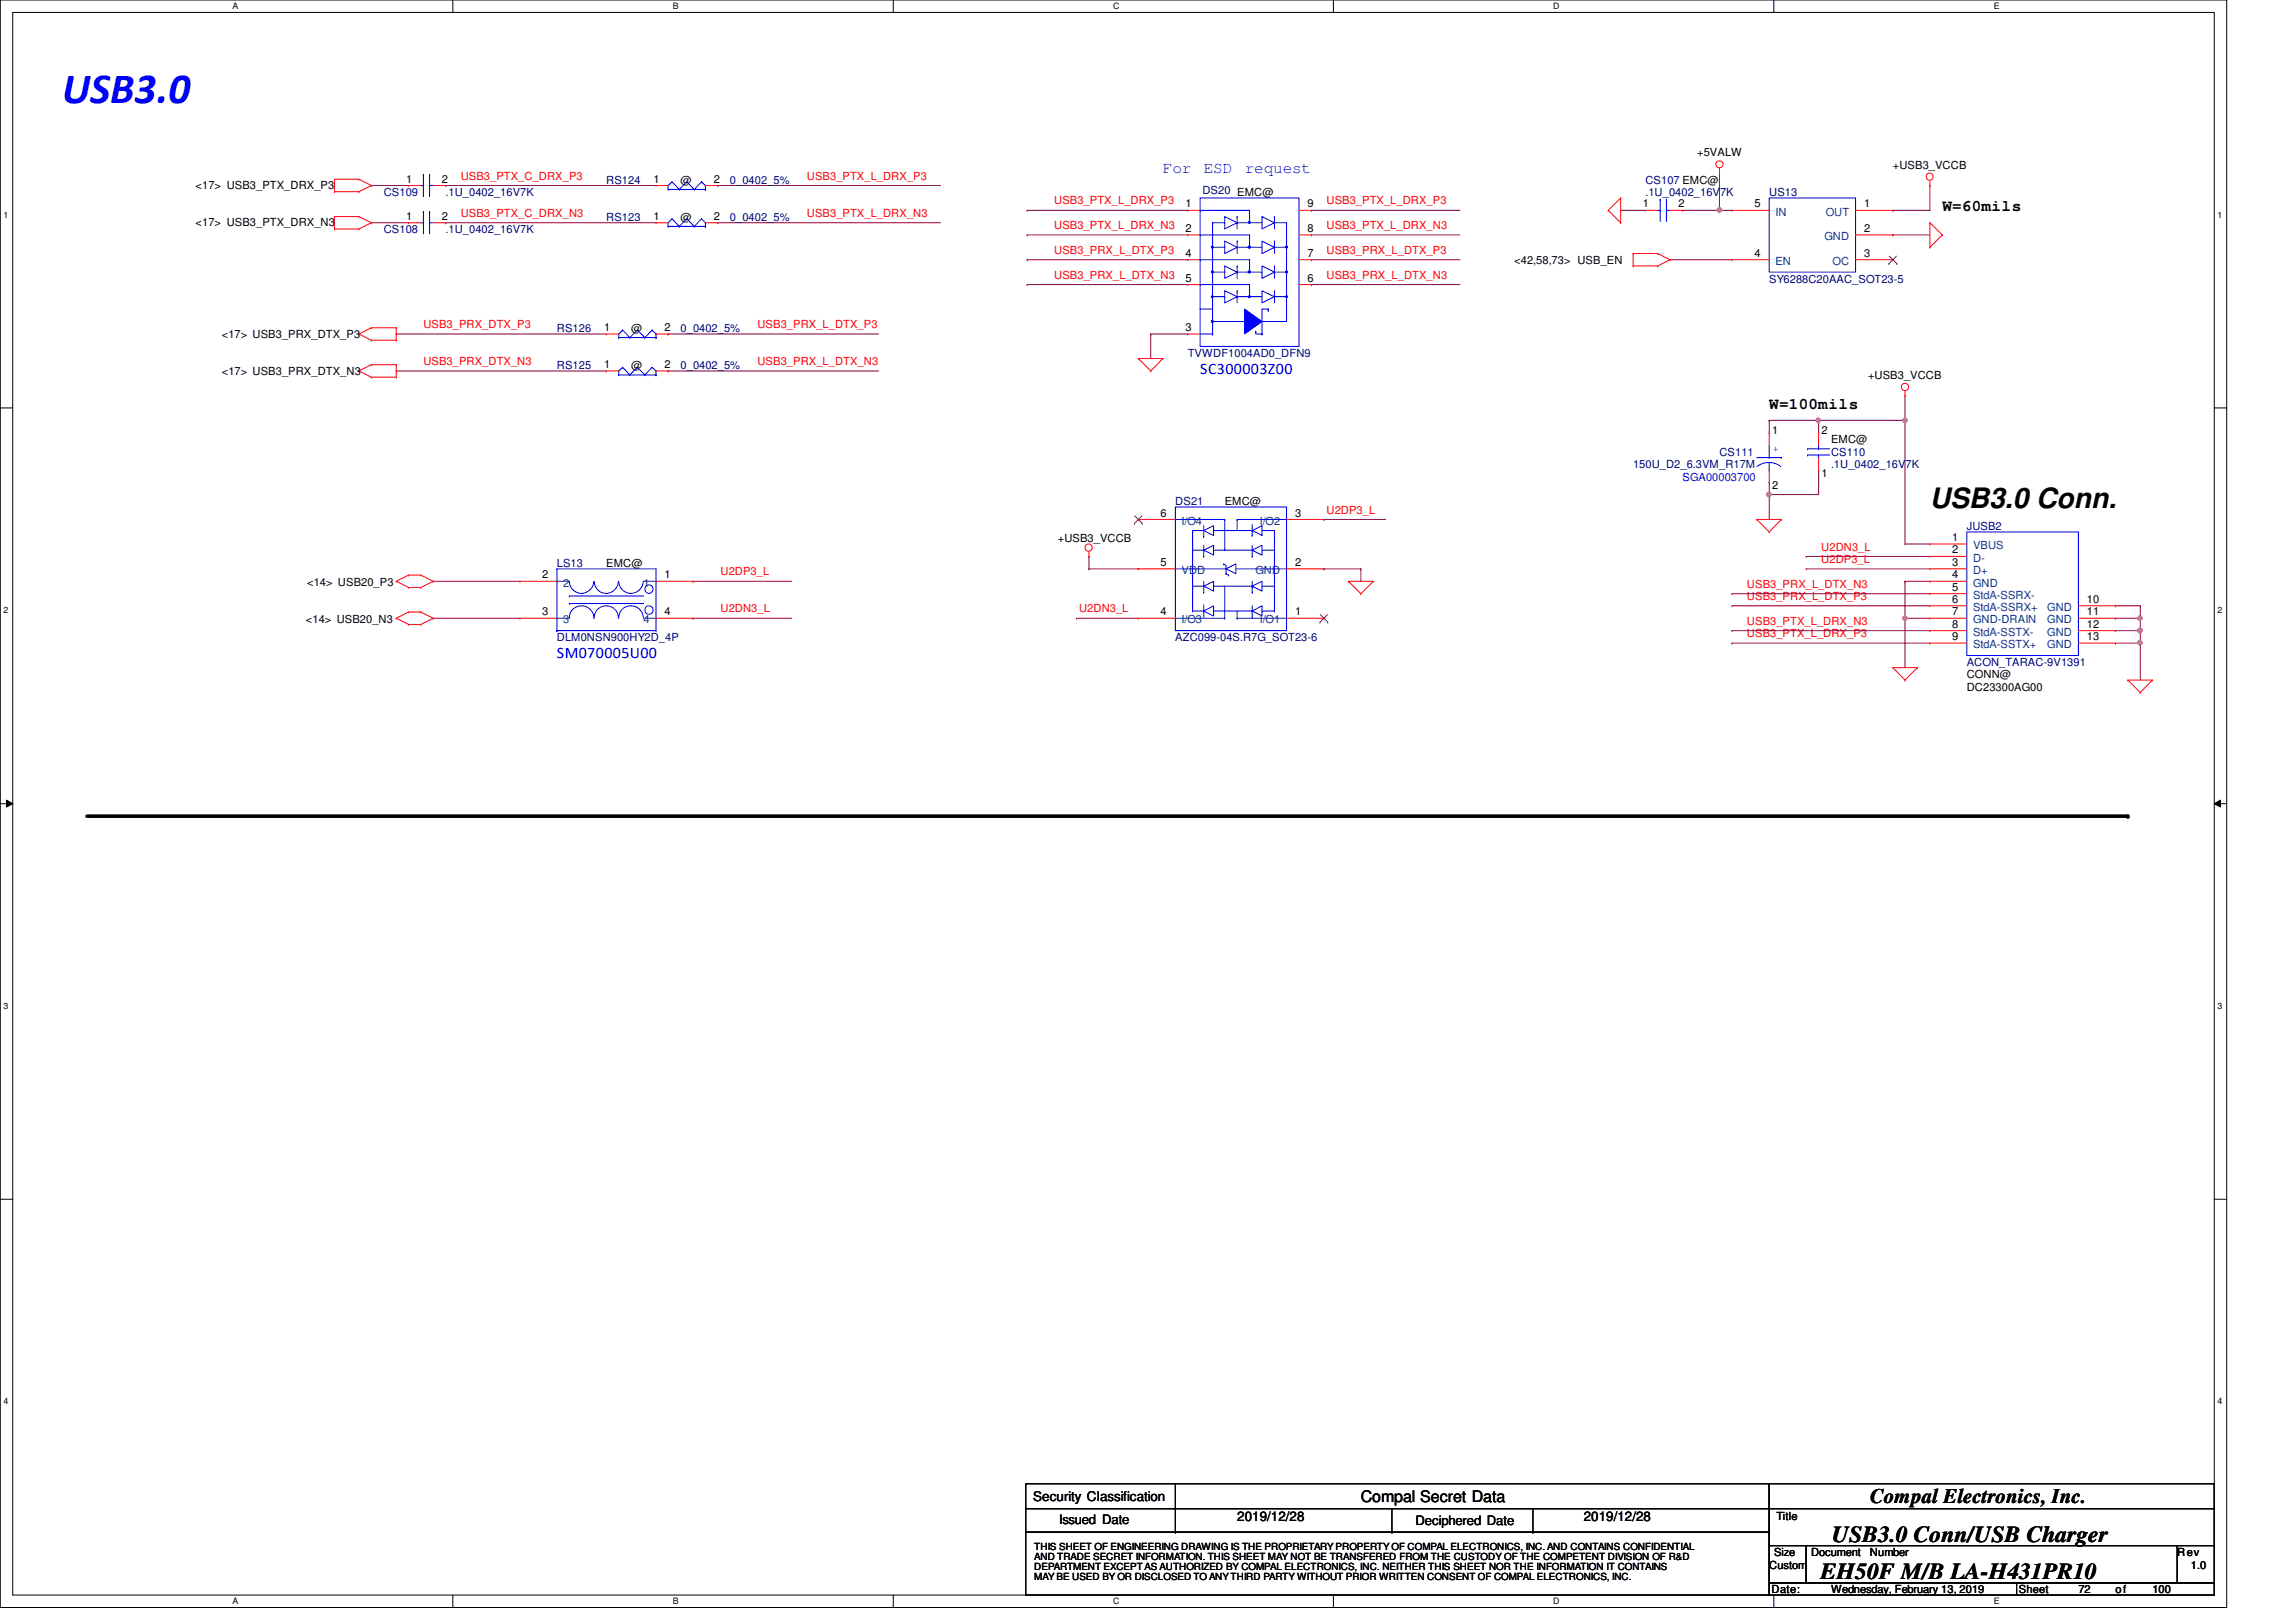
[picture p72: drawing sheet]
<svg xmlns="http://www.w3.org/2000/svg" width="297mm" height="210mm" viewBox="0 0 297 210" stroke-linecap="round" stroke-linejoin="round" font-family="sans-serif">
<defs><g id="words">
<text font-size="5.6" fill="#00f" x="8" y="13.3">USB3.0</text>
<text font-size="3.6" x="249.7" y="65.7">USB3.0 Conn.</text>
<g font-size="3">
<text x="236.9" y="199.6">USB3.0 Conn/USB Charger</text>
<text x="235.4" y="204.3">EH50F M/B LA-H431PR10</text>
</g>
<text font-size="2.7" x="241.8" y="194.5">Compal Electronics, Inc.</text>
<g font-size="2.1" fill="#00f">
<text x="150.4" y="22.4">For</text>
<text x="155.7" y="22.4">ESD</text>
<text x="161" y="22.4">request</text>
<text x="155.3" y="48.4">SC300003Z00</text>
<text x="72" y="85.2">SM070005U00</text>
</g>
<g font-size="2.1">
<text x="251.3" y="27.3">W=60mils</text>
<text x="228.9" y="52.9">W=100mils</text>
<text x="176.1" y="194.4">Compal Secret Data</text>
</g>
<g font-size="1.7">
<text x="133.7" y="194.3">Security Classification</text>
<text x="137" y="197.2">Issued Date</text>
<text x="160.1" y="196.8">2019/12/28</text>
<text x="183.1" y="197.4">Deciphered Date</text>
<text x="204.9" y="196.8">2019/12/28</text>
</g>
<g font-size="1.4">
<text x="52.5" y="23.6">1</text>
<text x="57.1" y="23.6">2</text>
<text x="84.5" y="23.6">1</text>
<text x="88" y="23.7">@</text>
<text x="92.4" y="23.6">2</text>
<text x="219.6" y="20.2">+5VALW</text>
<text x="244.9" y="21.8">+USB3_VCCB</text>
<text x="25.3" y="29.2">&lt;17&gt; USB3_PTX_DRX_N3</text>
<text x="25.3" y="24.4">&lt;17&gt; USB3_PTX_DRX_P3</text>
<text x="52.5" y="28.4">1</text>
<text x="57.1" y="28.4">2</text>
<text x="84.5" y="28.4">1</text>
<text x="88" y="28.6">@</text>
<text x="92.4" y="28.4">2</text>
<text x="153.4" y="26.8">1</text>
<text x="169.2" y="26.8">9</text>
<text x="212.5" y="26.8">1</text>
<text x="217.2" y="26.8">2</text>
<text x="227" y="26.8">5</text>
<text x="241.2" y="26.8">1</text>
<text x="153.4" y="30">2</text>
<text x="153.4" y="33.2">4</text>
<text x="169.2" y="30">8</text>
<text x="169.2" y="33.2">7</text>
<text x="195.9" y="34.2">&lt;42,58,73&gt; USB_EN</text>
<text x="227" y="33.2">4</text>
<text x="241.2" y="30">2</text>
<text x="241.2" y="33.2">3</text>
<text x="153.4" y="36.4">5</text>
<text x="169.2" y="36.4">6</text>
<text x="28.7" y="43.8">&lt;17&gt; USB3_PRX_DTX_P3</text>
<text x="78.1" y="47.6">1</text>
<text x="78.1" y="42.8">1</text>
<text x="81.7" y="47.8">@</text>
<text x="81.7" y="43">@</text>
<text x="86" y="47.6">2</text>
<text x="86" y="42.8">2</text>
<text x="153.4" y="42.8">3</text>
<text x="28.7" y="48.6">&lt;17&gt; USB3_PRX_DTX_N3</text>
<text x="241.7" y="49.1">+USB3_VCCB</text>
<text x="229.3" y="56.2">1</text>
<text x="235.7" y="56.2">2</text>
<text x="236.9" y="57.4">EMC@</text>
<text x="158.4" y="65.4">EMC@</text>
<text x="229.3" y="63.3">2</text>
<text x="235.7" y="61.7">1</text>
<text x="136.9" y="70.2">+USB3_VCCB</text>
<text x="150.1" y="66.8">6</text>
<text x="167.5" y="66.8">3</text>
<text x="252.5" y="71.6">2</text>
<text x="252.5" y="70">1</text>
<text x="39.7" y="75.8">&lt;14&gt; USB20_P3</text>
<text x="70.1" y="74.8">2</text>
<text x="78.4" y="73.4">EMC@</text>
<text x="86" y="74.8">1</text>
<text x="150.1" y="73.2">5</text>
<text x="167.5" y="73.2">2</text>
<text x="252.5" y="76.5">5</text>
<text x="252.5" y="74.8">4</text>
<text x="252.5" y="73.2">3</text>
<text x="39.6" y="80.6">&lt;14&gt; USB20_N3</text>
<text x="70.1" y="79.6">3</text>
<text x="86" y="79.6">4</text>
<text x="150.1" y="79.6">4</text>
<text x="167.5" y="79.6">1</text>
<text x="252.5" y="82.8">9</text>
<text x="252.5" y="81.2">8</text>
<text x="252.5" y="79.6">7</text>
<text x="252.5" y="78">6</text>
<text x="270" y="82.8">13</text>
<text x="270" y="81.2">12</text>
<text x="270" y="79.6">11</text>
<text x="270" y="78">10</text>
<text x="254.4" y="87.8">CONN@</text>
<text x="254.4" y="89.4">DC23300AG00</text>
<text x="229.8" y="196.8">Title</text>
<text x="228.9" y="203">Custom</text>
<text x="229.5" y="201.4">Size</text>
<text x="234.3" y="201.4">Document</text>
<text x="241.9" y="201.4">Number</text>
<text x="281.7" y="201.4">Rev</text>
<text x="283.5" y="203">1.0</text>
<text x="229.2" y="206.2">Date:</text>
<text x="236.9" y="206.2">Wednesday, February 13, 2019</text>
<text x="261.2" y="206.2">Sheet</text>
<text x="268.9" y="206.2">72</text>
<text x="273.7" y="206.2">of</text>
<text x="278.5" y="206.2">100</text>
</g>
<g font-size="1.4" fill="#f00">
<text x="59.6" y="23.2">USB3_PTX_C_DRX_P3</text>
<text x="104.4" y="23.2">USB3_PTX_L_DRX_P3</text>
<text x="59.6" y="28.1">USB3_PTX_C_DRX_N3</text>
<text x="104.4" y="28.1">USB3_PTX_L_DRX_N3</text>
<text x="136.4" y="26.5">USB3_PTX_L_DRX_P3</text>
<text x="136.4" y="29.6">USB3_PTX_L_DRX_N3</text>
<text x="171.6" y="29.6">USB3_PTX_L_DRX_N3</text>
<text x="171.6" y="26.5">USB3_PTX_L_DRX_P3</text>
<text x="136.4" y="32.9">USB3_PRX_L_DTX_P3</text>
<text x="171.6" y="32.9">USB3_PRX_L_DTX_P3</text>
<text x="136.4" y="36.1">USB3_PRX_L_DTX_N3</text>
<text x="171.6" y="36.1">USB3_PRX_L_DTX_N3</text>
<text x="54.8" y="47.2">USB3_PRX_DTX_N3</text>
<text x="54.8" y="42.5">USB3_PRX_DTX_P3</text>
<text x="98" y="47.2">USB3_PRX_L_DTX_N3</text>
<text x="98" y="42.5">USB3_PRX_L_DTX_P3</text>
<text x="171.6" y="66.5">U2DP3_L</text>
<text x="235.6" y="71.2">U2DN3_L</text>
<text x="93.2" y="74.5">U2DP3_L</text>
<text x="226" y="76.1">USB3_PRX_L_DTX_N3</text>
<text x="226" y="77.6">USB3_PRX_L_DTX_P3</text>
<text x="235.6" y="72.9">U2DP3_L</text>
<text x="93.2" y="79.2">U2DN3_L</text>
<text x="139.6" y="79.2">U2DN3_L</text>
<text x="226" y="80.9">USB3_PTX_L_DRX_N3</text>
<text x="226" y="82.5">USB3_PTX_L_DRX_P3</text>
</g>
<g font-size="1.4" fill="#000080">
<text x="78.4" y="23.7">RS124</text>
<text x="94.4" y="23.7">0_0402_5%</text>
<text x="212.9" y="23.7">CS107 EMC@</text>
<text x="49.7" y="25.4">CS109</text>
<text x="57.7" y="25.4">.1U_0402_16V7K</text>
<text x="78.4" y="28.6">RS123</text>
<text x="94.4" y="28.6">0_0402_5%</text>
<text x="155.6" y="25.1">DS20 EMC@</text>
<text x="212.9" y="25.4">.1U_0402_16V7K</text>
<text x="228.9" y="25.4">US13</text>
<text x="49.7" y="30.2">CS108</text>
<text x="57.7" y="30.2">.1U_0402_16V7K</text>
<text x="228.9" y="36.6">SY6288C20AAC_SOT23-5</text>
<text x="72" y="47.8">RS125</text>
<text x="72" y="43">RS126</text>
<text x="88" y="47.8">0_0402_5%</text>
<text x="88" y="43">0_0402_5%</text>
<text x="153.7" y="46.2">TVWDF1004AD0_DFN9</text>
<text x="222.5" y="59">CS111</text>
<text x="236.9" y="59">CS110</text>
<text x="152.1" y="65.4">DS21</text>
<text x="211.3" y="60.6">150U_D2_6.3VM_R17M</text>
<text x="236.9" y="60.6">.1U_0402_16V7K</text>
<text x="254.4" y="68.6">JUSB2</text>
<text x="72" y="73.4">LS13</text>
<text x="72" y="83">DLM0NSN900HY2D_4P</text>
<text x="152.1" y="83">AZC099-04S.R7G_SOT23-6</text>
<text x="254.4" y="86.2">ACON_TARAC-9V1391</text>
</g>
<g font-size="1.4" fill="#004080">
<text x="229.7" y="27.9">IN</text>
<text x="236.2" y="27.9">OUT</text>
<text x="229.7" y="34.3">EN</text>
<text x="236" y="31.1">GND</text>
<text x="237.1" y="34.3">OC</text>
<text x="152.9" y="67.9">I/O4</text>
<text x="163" y="67.9">I/O2</text>
<text x="255.3" y="71.1">VBUS</text>
<text x="72.9" y="75.9">2</text>
<text x="83.3" y="75.9">1</text>
<text x="152.9" y="74.3">VDD</text>
<text x="162.4" y="74.3">GND</text>
<text x="255.3" y="77.5">StdA-SSRX-</text>
<text x="255.3" y="75.9">GND</text>
<text x="255.3" y="74.3">D+</text>
<text x="255.3" y="72.7">D-</text>
<text x="72.9" y="80.7">3</text>
<text x="83.3" y="80.7">4</text>
<text x="152.9" y="80.7">I/O3</text>
<text x="163" y="80.7">I/O1</text>
<text x="255.3" y="83.9">StdA-SSTX+</text>
<text x="255.3" y="82.3">StdA-SSTX-</text>
<text x="255.3" y="80.7">GND-DRAIN</text>
<text x="255.3" y="79.1">StdA-SSRX+</text>
<text x="264.9" y="83.9">GND</text>
<text x="264.9" y="82.3">GND</text>
<text x="264.9" y="80.7">GND</text>
<text x="264.9" y="79.1">GND</text>
</g>
<text font-size="1.4" fill="#00f" x="217.7" y="62.2">SGA00003700</text>
<text font-size="1.3" fill="#00f" x="229.4" y="58.5">+</text>
<g font-size="1.3">
<text x="133.8" y="200.6">THIS SHEET OF ENGINEERING DRAWING IS THE PROPRIETARY PROPERTY OF COMPAL ELECTRONICS, INC. AND CONTAINS CONFIDENTIAL</text>
<text x="133.8" y="201.9">AND TRADE SECRET INFORMATION. THIS SHEET MAY NOT BE TRANSFERED FROM THE CUSTODY OF THE COMPETENT DIVISION OF R&amp;D</text>
<text x="133.8" y="203.2">DEPARTMENT EXCEPT AS AUTHORIZED BY COMPAL ELECTRONICS, INC. NEITHER THIS SHEET NOR THE INFORMATION IT CONTAINS</text>
<text x="133.8" y="204.5">MAY BE USED BY OR DISCLOSED TO ANY THIRD PARTY WITHOUT PRIOR WRITTEN CONSENT OF COMPAL ELECTRONICS, INC.</text>
</g>
<g font-size="1.1">
<text x="30.1" y="1.1">A</text>
<text x="87" y="1.1">B</text>
<text x="144" y="1.1">C</text>
<text x="201" y="1.1">D</text>
<text x="257.9" y="1.1">E</text>
<text x=".5" y="28.2">1</text>
<text x="286.9" y="28.2">1</text>
<text x=".5" y="79.3">2</text>
<text x="286.9" y="79.3">2</text>
<text x=".5" y="130.6">3</text>
<text x="286.9" y="130.6">3</text>
<text x=".5" y="181.7">4</text>
<text x="286.9" y="181.7">4</text>
<text x="30.1" y="207.6">A</text>
<text x="87" y="207.6">B</text>
<text x="144" y="207.6">C</text>
<text x="201" y="207.6">D</text>
<text x="257.9" y="207.6">E</text>
</g>
</g></defs>
<path d="M0 0h288.1v208h-288.1zM1.6 1.6h284.9v204.8h-284.9z" fill="none" stroke="#000" stroke-width=".13"/>
<g fill="#fff">
<path d="M30.1 .2h.7v1.2h-.7z"/>
<path d="M30.1 206.6h.7v1.2h-.7z"/>
</g>
<path d="M58.6 0v1.6M58.6 206.4v1.6" fill="none" stroke="#000" stroke-width=".13"/>
<g fill="#fff">
<path d="M87 .2h.8v1.2h-.8z"/>
<path d="M87 206.6h.8v1.2h-.8z"/>
</g>
<path d="M115.6 0v1.6M115.6 206.4v1.6" fill="none" stroke="#000" stroke-width=".13"/>
<g fill="#fff">
<path d="M144 .2h.8v1.2h-.8z"/>
<path d="M144 206.6h.8v1.2h-.8z"/>
</g>
<path d="M172.5 0v1.6M172.5 206.4v1.6" fill="none" stroke="#000" stroke-width=".13"/>
<g fill="#fff">
<path d="M201 .2h.7v1.2h-.7z"/>
<path d="M201 206.6h.7v1.2h-.7z"/>
</g>
<path d="M229.5 0v1.6M229.5 206.4v1.6" fill="none" stroke="#000" stroke-width=".13"/>
<g fill="#fff">
<path d="M257.9 .2h.8v1.2h-.8z"/>
<path d="M257.9 206.6h.8v1.2h-.8z"/>
<path d="M.5 27.2h.6v1.2h-.6z"/>
<path d="M286.9 27.2h.6v1.2h-.6z"/>
<path d="M.5 78.4h.6v1.1h-.6z"/>
<path d="M286.9 78.4h.6v1.1h-.6z"/>
</g>
<path d="M0 52.8h1.6M286.5 52.8h1.6" fill="none" stroke="#000" stroke-width=".13"/>
<g fill="#fff">
<path d="M.5 129.6h.6v1.2h-.6z"/>
<path d="M286.9 129.6h.6v1.2h-.6z"/>
</g>
<path d="M0 104h1.6M.8 103.5l.8 .5-.8 .4zM286.5 104l.8-.5v.9zM286.5 104h1.6" fill="none" stroke="#000" stroke-width=".13"/>
<path d="M.8 103.5l.8 .5-.8 .4zM286.5 104l.8-.5v.9z" fill="#000"/>
<g fill="#fff">
<path d="M.5 180.8h.6v1.1h-.6z"/>
<path d="M286.9 180.8h.6v1.1h-.6z"/>
</g>
<path d="M0 155.2h1.6M286.5 155.2h1.6" fill="none" stroke="#000" stroke-width=".13"/>
<path d="M11.3 105.6h264" fill="none" stroke="#000" stroke-width=".47"/>
<circle cx="275.3" cy="105.6" r=".23" fill="#000"/>
<g fill="none" stroke="#800040" stroke-width=".13">
<path d="M224.1 76.8h.1M224.1 76.8h25.6M224.1 78.4h.1M224.1 78.4h25.6M233.7 73.6h.1M233.7 73.6h16M233.7 72h.1M233.7 72h16M246.5 75.2h.1M246.5 75.2h3.2M246.5 75.2v11.2M224.1 81.6h.1"/>
<path d="M224.1 81.6h25.6M224.1 83.2h.1M224.1 83.2h25.6M246.5 80h.1M246.5 80h3.2"/>
</g>
<circle cx="246.5" cy="80" r=".3" fill="#f0f"/>
<circle cx="246.5" cy="80" r=".3" fill="none" stroke="#f0f" stroke-width=".13"/>
<path d="M246.5 54.4h.1M246.5 54.4v16M228.9 64h.1M228.9 64v3.2M235.3 60.8h.1M235.3 60.8v3.2h-6.4" fill="none" stroke="#800040" stroke-width=".13"/>
<circle cx="228.8" cy="64" r=".3" fill="#f0f"/>
<circle cx="228.8" cy="64" r=".3" fill="none" stroke="#f0f" stroke-width=".13"/>
<path d="M228.9 54.4h.1M228.9 54.4h6.4M246.5 51.2h.1M246.5 51.2v3.2" fill="none" stroke="#800040" stroke-width=".13"/>
<circle cx="246.5" cy="54.4" r=".3" fill="#f0f"/>
<circle cx="246.5" cy="54.4" r=".3" fill="none" stroke="#f0f" stroke-width=".13"/>
<path d="M228.9 54.4h.1M228.9 54.4v1.6M235.3 54.4h.1M235.3 54.4v1.6M235.3 54.4h11.2" fill="none" stroke="#800040" stroke-width=".13"/>
<circle cx="235.2" cy="54.4" r=".3" fill="#f0f"/>
<circle cx="235.2" cy="54.4" r=".3" fill="none" stroke="#f0f" stroke-width=".13"/>
<path d="M228.9 62.4h.1M228.9 62.4v1.6M246.5 70.4h.1M246.5 70.4h3.2M273.7 78.4h.1M273.7 78.4h3.2M276.9 80h.1M276.9 80v1.6" fill="none" stroke="#800040" stroke-width=".13"/>
<circle cx="276.8" cy="81.6" r=".31" fill="#f0f"/>
<circle cx="276.8" cy="81.6" r=".31" fill="none" stroke="#f0f" stroke-width=".13"/>
<path d="M273.7 80h.1M273.7 81.6h.1M273.7 83.2h.1M273.7 80h3.2M273.7 81.6h3.2M273.7 83.2h3.2M276.9 83.2h.1M276.9 83.2v4.8" fill="none" stroke="#800040" stroke-width=".13"/>
<circle cx="276.9" cy="83.2" r=".3" fill="#f0f"/>
<circle cx="276.9" cy="83.2" r=".3" fill="none" stroke="#f0f" stroke-width=".13"/>
<path d="M276.9 78.4h.1M276.9 78.4v1.6M276.9 81.6h.1M276.9 81.6v1.6" fill="none" stroke="#800040" stroke-width=".13"/>
<circle cx="276.9" cy="80" r=".3" fill="#f0f"/>
<circle cx="276.9" cy="80" r=".3" fill="none" stroke="#f0f" stroke-width=".13"/>
<g fill="none" stroke="#800040" stroke-width=".13">
<path d="M48 24h.1M48 28.8h.1M48 24h4.9M48 28.8h4.9M57.7 28.8h.1M57.7 28.8h27.2M57.7 24h.1M57.7 24h27.2M92.9 28.8h.1M92.9 28.8h28.8M92.9 24h.1M92.9 24h28.8"/>
<path d="M132.9 27.2h.1M132.9 27.2h20.8M132.9 30.4h.1M132.9 30.4h20.8M132.9 33.6h.1M132.9 33.6h20.8M132.9 36.8h.1M132.9 36.8h20.8M169.7 30.4h.1M169.7 30.4h19.2M169.7 27.2h.1M169.7 27.2h19.2"/>
<path d="M169.7 33.6h.1M169.7 33.6h19.2M169.7 36.8h.1M169.7 36.8h19.2M222.5 22.4h.1M222.5 27.2h.1M222.5 27.2h1.6M222.5 22.4v4.8M51.3 48h.1M51.3 48h27.1M51.3 43.2h.1M51.3 43.2h27.1"/>
<path d="M86.4 48h.1M86.4 48h27.3M86.4 43.2h.1M86.4 43.2h27.3M148.9 43.2h.1M148.9 43.2h4.8M148.9 43.2v3.2M56 75.2h.1M56 75.2h11.3M89.7 75.2h.1M89.7 75.2h12.7M140.9 72h.1"/>
<path d="M140.9 73.6h.1M140.9 73.6h6.4M140.9 72v1.6M171.3 73.6h.1M171.3 73.6h4.8M171.3 67.2h.1M171.3 67.2h8M176.1 73.6h.1M176.1 73.6v1.6M56 80h.1M56 80h11.3M89.7 80h.1"/>
<path d="M89.7 80h12.7M139.3 80h.1M139.3 80h8"/>
</g>
<circle cx="222.5" cy="27.2" r=".3" fill="#f0f"/>
<circle cx="222.5" cy="27.2" r=".3" fill="none" stroke="#f0f" stroke-width=".13"/>
<path d="M209.7 27.2h.1M209.7 27.2h3.2M216.1 33.6h.1M216.1 33.6h8M217.7 27.2h.1M217.7 27.2h4.8M244.9 27.2h.1M244.9 30.4h.1M244.9 30.4h4.8M249.7 24h.1M249.7 24v3.2h-4.8" fill="none" stroke="#800040" stroke-width=".13"/>
<g fill="none" stroke="#f00" stroke-width=".13">
<path d="M43.3 29.6h.1M43.3 28h.1M43.3 28v1.6M43.3 28h3.1M43.3 29.6h3.1M43.3 24.8h.1M43.3 23.2h.1M43.3 23.2h3.1M43.3 24.8h3.1M43.3 23.2v1.6M46.4 28h.1M46.4 29.6h.1"/>
<path d="M46.4 28l1.6 .8M46.4 23.2h.1M46.4 24.8h.1M46.4 23.2l1.6 .8M48 28.8h.1M48 28.8l-1.6 .8M48 24h.1M48 24l-1.6 .8M52.9 24h.1M52.9 24h1.5M52.9 28.8h.1M52.9 28.8h1.5"/>
<path d="M56 24h1.7M56 28.8h1.7M57.7 24h.1M57.7 28.8h.1M84.9 24h.1M84.9 24h1.5M91.3 24h1.6M92.9 24h.1M208.1 27.2h.1M208.1 27.2l1.6 1.6M209.7 28.8h.1M209.7 25.6h.1"/>
<path d="M209.7 25.6v3.2M209.7 25.6l-1.6 1.6M211.3 32.8h.1M211.3 34.4h.1M211.3 32.8h3.2M211.3 32.8v1.6M211.3 34.4h3.2M214.5 32.8h.1M214.5 34.4h.1M214.5 32.8l1.6 .8M216.1 33.6h.1M216.1 33.6l-1.6 .8"/>
<path d="M222.5 22.4h.1M222.5 21.8v.6M224.1 27.2h.1M224.1 27.2h4.8M224.1 33.6h.1M224.1 33.6h4.8M240.1 30.4h4.8M240.1 33.6h4.8M240.1 27.2h4.8M244.9 30.4h.1M244.9 33.6h.1M244.9 27.2h.1"/>
<path d="M249.7 28.8h.1M249.7 32h.1M249.7 28.8v3.2M249.7 28.8l1.6 1.6M249.7 24h.1M249.7 23.4v.6M251.3 30.4h.1M251.3 30.4l-1.6 1.6M46.4 43.2h.1M46.4 43.2l1.6 .8M46.4 48h.1M46.4 48l1.6 .8"/>
<path d="M48 42.4h.1M48 44h.1M48 42.4h3.3M48 42.4l-1.6 .8M48 44h3.3M48 47.2h.1M48 48.8h.1M48 47.2h3.3M48 47.2l-1.6 .8M48 48.8h3.3M51.3 44h.1M51.3 42.4h.1"/>
<path d="M51.3 42.4v1.6M51.3 48.8h.1M51.3 47.2h.1M51.3 47.2v1.6M78.4 48h.1M78.4 48h1.6M78.4 43.2h.1M78.4 43.2h1.6M84.9 48h1.5M84.9 43.2h1.5M86.4 48h.1M86.4 43.2h.1"/>
<path d="M147.3 46.4h.1M147.3 46.4h3.1M147.3 46.4l1.6 1.6M148.9 48h.1M150.4 46.4h.1M150.4 46.4l-1.5 1.6M228.9 56h.1M228.9 56v1.6M235.3 56h.1M235.3 56v1.6M235.3 59.2v1.6M246.5 51.2h.1"/>
<path d="M246.5 50.6v.6M51.3 75.2h.1M51.3 75.2l1.6 .8M52.9 79.2h.1M52.9 79.2l-1.6 .8M52.9 79.2h1.5M52.9 74.4h.1M52.9 76h.1M52.9 74.4l-1.6 .8M52.9 74.4h1.5M52.9 76h1.5M54.4 79.2h.1"/>
<path d="M54.4 79.2l1.6 .8M54.4 74.4h.1M54.4 76h.1M54.4 74.4l1.6 .8M56 75.2h.1M56 75.2l-1.6 .8M67.3 75.2h.1M67.3 75.2h4.7M84.9 75.2h4.8M89.7 75.2h.1M140.9 72h.1M140.9 71.4v.6"/>
<path d="M147.3 73.6h.1M147.3 73.6h4.8M147.3 67.2h.1M147.3 67.2h4.8M166.4 73.6h4.9M166.4 67.2h4.9M171.3 73.6h.1M171.3 67.2h.1M174.4 75.2h.1M174.4 75.2h3.3M174.4 75.2l1.7 1.6M176.1 76.8h.1"/>
<path d="M177.7 75.2h.1M177.7 75.2l-1.6 1.6M227.3 67.2h.1M227.3 67.2h3.2M227.3 67.2l1.6 1.6M228.9 62.4h.1M228.9 60.8v1.6M228.9 68.8h.1M230.5 67.2h.1M230.5 67.2l-1.6 1.6M235.3 60.8h.1M51.3 80h.1"/>
<path d="M51.3 80l1.6 .8M52.9 80.8h.1M52.9 80.8h1.5M54.4 80.8h.1M56 80h.1M56 80l-1.6 .8M67.3 80h.1M67.3 80h4.7M84.9 80h4.8M89.7 80h.1M147.3 80h.1M147.3 80h4.8"/>
<path d="M166.4 80h4.9M171.3 80h.1M244.9 86.4h.1M244.9 86.4h3.2M244.9 86.4l1.6 1.6M246.5 88h.1M248.1 86.4h.1M248.1 86.4l-1.6 1.6M275.3 88h.1M275.3 88h3.2M275.3 88l1.6 1.6M276.9 89.6h.1"/>
<path d="M278.5 88h.1M278.5 88l-1.6 1.6"/>
<circle cx="222.5" cy="21.3" r=".46"/>
<circle cx="249.6" cy="22.9" r=".46"/>
<circle cx="246.4" cy="50.1" r=".47"/>
<circle cx="140.8" cy="70.9" r=".47"/>
</g>
<g fill="none" stroke="#000" stroke-width=".13">
<path d="M132.7 198.3h96.2v8.1h-96.2zM132.7 192h96.2v3.2h-96.2zM132.7 195.2h96.2v3.1h-96.2zM152.1 192v6.3M152.1 198.3h.1M152.1 195.2h.1M180.1 195.2v3.1M180.1 198.3h.1M198.3 195.2v3.1M198.3 198.3h.1M228.9 192h57.6v3.2h-57.6zM228.9 195.2h57.6v4.8h-57.6z"/>
<path d="M228.9 200h4.8v4.8h-4.8zM228.9 204.8h32v1.6h-32zM233.7 200h48v4.8h-48zM260.9 204.8h25.6v1.6h-25.6zM281.7 200h4.8v4.8h-4.8z"/>
</g>
<g fill="none" stroke="#00f" stroke-width=".13">
<path d="M54.4 24h.4M54.4 28.8h.4M54.8 24h.1M54.8 22.6h.1M54.8 22.6v2.8M54.8 28.8h.1M54.8 27.4h.1M54.8 27.4v2.9M55.6 22.6h.1M55.6 24h.1M55.6 22.6v2.8M55.6 24h.4"/>
<path d="M55.6 27.4h.1M55.6 28.8h.1M55.6 28.8h.4M55.6 27.4v2.9M86.4 24.5h.1M86.4 24.5h4.9M86.9 23.5h.1M86.9 23.5l-.5 .5v.5M86.9 23.5l1 1M87.9 24.5h.1M88.9 23.5h.1M88.9 23.5l-1 1"/>
<path d="M88.9 23.5l.9 1M89.8 24.5h.1M90.8 23.5h.1M90.8 23.5l-1 1M90.8 23.5l.5 .5M91.3 24h.1M91.3 24.5h.1M91.3 24v.5M155.3 25.6h12.8v19.2h-12.8zM158.4 31.2l1.7 .8-1.7 .8zM160.1 31.2h.1M160.1 32h.1"/>
<path d="M160.1 31.2v1.6M160.1 32h3.2M164.9 32h1.5M166.4 32h.1M228.9 25.6h11.2v9.6h-11.2zM80 48.5h.1M80 48.5h4.9M80 43.7h.1M80 43.7h4.9M80.6 47.5h.1M80.6 47.5l-.6 .5v.5M80.6 47.5l.9 1"/>
<path d="M80.6 42.7h.1M80.6 42.7l-.6 .5v.5M80.6 42.7l.9 1M81.5 48.5h.1M81.5 43.7h.1M82.5 47.5h.1M82.5 47.5l-1 1M82.5 47.5l.9 1M82.5 42.7h.1M82.5 42.7l-1 1M82.5 42.7l.9 1M83.4 48.5h.1"/>
<path d="M83.4 43.7h.1M84.4 47.5h.1M84.4 47.5l-1 1M84.4 47.5l.5 .5M84.4 42.7h.1M84.4 42.7l-1 1M84.4 42.7l.5 .5M84.9 48h.1M84.9 48.5h.1M84.9 48v.5M84.9 43.2h.1M84.9 43.7h.1"/>
<path d="M84.9 43.2v.5M227.3 59.2h3.2M228.9 59.9v.9M228.9 59.2h.1M228.9 59.9a2.33 2.33 0 0 1 1.5 .5M228.9 59.9h-.1a2.57 2.57 0 0 0-1.5 .5M228.9 57.6v1.6M230.5 59.2h.1M233.8 58.1h.1M233.8 58.9h.1M233.8 58.1h2.9M233.8 58.9h2.9"/>
<path d="M235.3 58.9h.1M235.3 58.1h.1M235.3 57.6v.5M235.3 58.9v.3M72 75.2h1.7a1.59 1.59 0 0 0 1.5 1.6 1.59 1.59 0 0 0 1.6-1.6M72 75.2h.1M72 73.6h.1M72 73.6h12.9v8M72 73.6v8M73.7 77.1h.1M73.7 78.1h.1M73.7 77.1h9.6"/>
<path d="M73.7 78.1h9.6M76.9 75.2a1.57 1.57 0 0 0 1.5 1.6 1.57 1.57 0 0 0 1.6-1.6M80 75.2a1.59 1.59 0 0 0 1.6 1.6 1.59 1.59 0 0 0 1.6-1.6M83.3 75.2h1.6M84.9 75.2h.1M152.1 65.6h14.3v16h-14.3zM152.1 73.6h.1M152.1 67.2h.1M152.1 73.6h6.5M152.1 67.2h6.3M154.3 68.7h.1M154.3 79.1h.1"/>
<path d="M154.3 75.9h.1M154.3 71.2h.1M154.3 68.7h1.4M154.3 71.2h1.4M154.3 79.1h1.4M154.3 75.9h1.4M154.3 68.7v10.4M155.7 69.5h.1M155.7 68.7l1.3-.7v1.3zM155.7 75.9l1.3-.7v1.3zM155.7 76.7h.1M155.7 72h.1"/>
<path d="M155.7 79.7h.1M155.7 79.1l1.3-.7v1.3zM155.7 71.2l1.3-.6v1.2zM155.7 79.1h.1M155.7 68v1.5M155.7 70.6v1.4M155.7 75.2v1.5M155.7 78.3v1.4M157 71.2h.1M157 68.7h5M157 71.2h5M157 79.1h5"/>
<path d="M157 75.9h5M158.3 73h.1M158.3 73l.3 .1v1.2M158.4 67.2h.1M158.4 67.2v4M158.4 75.9v4.1M158.6 74.3h.1M158.6 73.6l1.3-.6v1.3zM158.6 74.3l.4 .1M159 74.4h.1M159.9 73.6h6.5M160.1 67.2h.1"/>
<path d="M160.1 67.2v1.5M160.1 79.1v.9M160.1 67.2h6.3M162 72h.1M162 69.3h.1M162 68.7l1.3-.7v1.3zM162 68.7h.1M162 79.1h.1M162 79.8h.1M162 79.1l1.3-.7v1.3zM162 76.7h.1M162 75.9l1.3-.7v1.3z"/>
<path d="M162 75.9h.1M162 71.2l1.3-.6v1.2zM162 67.9v1.4M162 70.6v1.4M162 75.2v1.5M162 78.4v1.4M163.3 79.1h.1M163.3 68.7h1.6M163.3 71.2h1.6M163.3 79.1h1.6M163.3 75.9h1.6M164.9 68.7h.1"/>
<path d="M164.9 79.1h.1M164.9 71.2h.1M164.9 75.9h.1M164.9 68.7v10.4M166.4 73.6h.1M166.4 67.2h.1M228.9 60.8h.1M72 80h1.7a1.59 1.59 0 0 1 1.5-1.6 1.59 1.59 0 0 1 1.6 1.6M72 80h.1M72 81.6h.1M72 81.6h12.9M76.9 80a1.57 1.57 0 0 1 1.5-1.6 1.57 1.57 0 0 1 1.6 1.6"/>
<path d="M80 80a1.59 1.59 0 0 1 1.6-1.6 1.59 1.59 0 0 1 1.6 1.6M83.3 80h1.6M84.9 80h.1M84.9 81.6h.1M152.1 80h.1M152.1 80h6.3M158.4 80h.1M160.1 80h.1M160.1 80h6.3M166.4 80h.1"/>
<circle cx="83.9" cy="76.2" r=".55"/>
<circle cx="83.9" cy="78.9" r=".55"/>
</g>
<path d="M244.4 34.1h.1M244.4 33.1l1 1M245.4 33.1l-1 1M245.4 34.1h.1M146.8 67.7h.1M146.8 66.8l1 .9M147.7 66.8l-.9 .9M147.8 67.7h.1M170.8 79.5l1 1M171.7 79.5l-.9 1M170.8 80.5h.1M171.8 80.5h.1" fill="none" stroke="#804000" stroke-width=".13"/>
<path d="M161.5 31.9h.2v.2h-.2z" fill-rule="evenodd" fill="#00f"/>
<path d="M156.9 32h.1M156.9 32h1.5M161.5 31.9h.2v.2h-.2z" fill="none" stroke="#00f" stroke-width=".13"/>
<path d="M156.7 31.9h.2l.1 .1-.2 .1h-.1z" fill-rule="evenodd" fill="#00f"/>
<path d="M156.7 31.9h.2l.1 .1-.2 .1h-.1z" fill="none" stroke="#00f" stroke-width=".13"/>
<path d="M156.7 38.3h.2v.2h-.2z" fill-rule="evenodd" fill="#00f"/>
<path d="M156.7 38.3h.2v.2h-.2z" fill="none" stroke="#00f" stroke-width=".13"/>
<path d="M156.7 35.1h.2l.1 .1-.2 .1h-.1z" fill-rule="evenodd" fill="#00f"/>
<path d="M155.3 36.8h.1M155.3 36.8h6.4M156.7 35.1h.2l.1 .1-.2 .1h-.1z" fill="none" stroke="#00f" stroke-width=".13"/>
<path d="M161.5 38.3h.2l.1 .1-.2 .1h-.1z" fill-rule="evenodd" fill="#00f"/>
<g fill="none" stroke="#00f" stroke-width=".13">
<path d="M155.3 33.6h.1M155.3 30.4h.1M155.3 27.2h.1M155.3 27.2h6.4v1.6M155.3 30.4h6.4v1.6M155.3 33.6h6.4v1.6M156.9 35.2h.1M156.9 38.4h.1M156.9 28.8h.1M156.9 35.2h1.5M156.9 38.4h1.5M156.9 28.8h1.5"/>
<path d="M156.9 28.8v12.8M158.4 34.4l1.7 .8-1.7 .8zM158.4 37.6l1.7 .8-1.7 .8zM158.4 28l1.7 .8-1.7 .8zM160.1 35.2h.1M160.1 34.4h.1M160.1 38.4h.1M160.1 37.6h.1M160.1 28h.1M160.1 28.8h.1M160.1 35.2h3.2M160.1 28v1.6"/>
<path d="M160.1 34.4v1.6M160.1 37.6v1.6M160.1 38.4h3.2M160.1 28.8h3.2M161.5 38.3h.2l.1 .1-.2 .1h-.1zM161.7 28.8h.1M161.7 32h.1M161.7 38.4h.1M161.7 35.2h.1M161.7 36.8v1.6M164.9 35.2h1.5M164.9 38.4h1.5"/>
<path d="M164.9 28.8h1.5M166.4 35.2h.1M166.4 38.4h.1M166.4 28.8h.1M166.4 28.8v12.8h-9.5M156.9 41.6h.1M161.7 41.6h.1"/>
</g>
<path d="M161.5 35.1h.2v.2h-.2z" fill-rule="evenodd" fill="#00f"/>
<path d="M161.5 35.1h.2v.2h-.2z" fill="none" stroke="#00f" stroke-width=".13"/>
<path d="M161.5 28.7h.2l.1 .1-.2 .1h-.1z" fill-rule="evenodd" fill="#00f"/>
<path d="M161.5 28.7h.2l.1 .1-.2 .1h-.1z" fill="none" stroke="#00f" stroke-width=".13"/>
<path d="M156.7 41.5h.2l.1 .1-.2 .1h-.1z" fill-rule="evenodd" fill="#00f"/>
<g fill="none" stroke="#00f" stroke-width=".13">
<path d="M163.3 28l1.6 .8-1.6 .8zM163.3 31.2l1.6 .8-1.6 .8zM163.3 37.6l1.6 .8-1.6 .8zM163.3 34.4l1.6 .8-1.6 .8zM164.9 28h.1M164.9 31.2h.1M164.9 37.6h.1M164.9 34.4h.1M164.9 28v1.6M164.9 31.2v1.6M164.9 34.4v1.6M164.9 37.6v1.6"/>
<path d="M155.3 40h1.6M155.3 43.2h1.6M156.7 41.5h.2l.1 .1-.2 .1h-.1zM156.9 40h.1M156.9 43.2h.1M156.9 41.6v1.6"/>
</g>
<path d="M166.3 31.9h.2l.1 .1-.2 .1h-.1z" fill-rule="evenodd" fill="#00f"/>
<path d="M166.3 31.9h.2l.1 .1-.2 .1h-.1z" fill="none" stroke="#00f" stroke-width=".13"/>
<path d="M166.3 35.1h.2l.1 .1-.2 .1h-.1z" fill-rule="evenodd" fill="#00f"/>
<path d="M166.3 35.1h.2l.1 .1-.2 .1h-.1z" fill="none" stroke="#00f" stroke-width=".13"/>
<path d="M166.3 38.3h.2v.2h-.2z" fill-rule="evenodd" fill="#00f"/>
<path d="M166.3 38.3h.2v.2h-.2zM163.3 43.2h.1M163.3 40v3.2" fill="none" stroke="#00f" stroke-width=".13"/>
<path d="M161 40l2.3 1.6-2.3 1.6z" fill="#00f"/>
<g fill="none" stroke="#00f" stroke-width=".13">
<path d="M86.4 29.3h.1M86.4 29.3h4.9M86.9 28.3h.1M86.9 28.3l-.5 .5v.5M86.9 28.3l1 1M87.9 29.3h.1M88.8 28.3h.1M88.8 28.3l-.9 1M88.8 28.3l1 1M89.8 29.3h.1M90.8 28.3h.1M90.8 28.3l-1 1"/>
<path d="M90.8 28.3l.5 .5M91.3 28.8h.1M91.3 29.3h.1M91.3 28.8v.5M214.4 27.2h.4M214.8 27.2h.1M214.8 25.8h.1M214.8 25.8v2.9M215.6 25.8h.1M215.6 27.2h.1M215.6 27.2h.5M215.6 25.8v2.9"/>
<path d="M161 40l2.3 1.6-2.3 1.6zM162.5 42.9h.1M162.5 42.9v.3h.8M163.3 43.2h.1M163.3 40h.8M164.1 40h.1M164.1 40v.3M254.4 68.8h14.5v16h-14.5z"/>
</g>
<g fill="none" stroke="#f00" stroke-width=".13">
<path d="M84.9 28.8h.1M84.9 28.8h1.5M91.3 28.8h1.6M92.9 28.8h.1M153.7 30.4h.1M153.7 30.4h1.6M153.7 27.2h.1M153.7 27.2h1.6M153.7 36.8h.1M153.7 36.8h1.6M153.7 33.6h.1M153.7 33.6h1.6"/>
<path d="M168.1 30.4h1.6M168.1 27.2h1.6M168.1 33.6h1.6M168.1 36.8h1.6M169.7 30.4h.1M169.7 27.2h.1M169.7 33.6h.1M169.7 36.8h.1M212.9 27.2h.1M212.9 27.2h1.5M216.1 27.2h1.6M217.7 27.2h.1"/>
<path d="M153.7 43.2h.1M153.7 43.2h1.6M249.7 78.4h.1M249.7 78.4h4.7M249.7 76.8h.1M249.7 76.8h4.7M249.7 75.2h.1M249.7 75.2h4.7M249.7 73.6h.1M249.7 73.6h4.7M249.7 72h.1M249.7 72h4.7"/>
<path d="M249.7 70.4h.1M249.7 70.4h4.7M268.9 78.4h4.8M273.7 78.4h.1M249.7 83.2h.1M249.7 83.2h4.7M249.7 81.6h.1M249.7 81.6h4.7M249.7 80h.1M249.7 80h4.7M268.9 83.2h4.8M268.9 81.6h4.8"/>
<path d="M268.9 80h4.8M273.7 83.2h.1M273.7 81.6h.1M273.7 80h.1"/>
</g>
<circle cx="246.4" cy="80" r=".3" fill="#f0f"/>
<circle cx="246.4" cy="80" r=".3" fill="none" stroke="#f0f" stroke-width=".13"/>
<circle cx="228.8" cy="64" r=".3" fill="#f0f"/>
<circle cx="228.8" cy="64" r=".3" fill="none" stroke="#f0f" stroke-width=".13"/>
<circle cx="246.4" cy="54.4" r=".3" fill="#f0f"/>
<circle cx="246.4" cy="54.4" r=".3" fill="none" stroke="#f0f" stroke-width=".13"/>
<circle cx="235.2" cy="54.4" r=".3" fill="#f0f"/>
<circle cx="235.2" cy="54.4" r=".3" fill="none" stroke="#f0f" stroke-width=".13"/>
<circle cx="276.8" cy="81.6" r=".31" fill="#f0f"/>
<circle cx="276.8" cy="81.6" r=".31" fill="none" stroke="#f0f" stroke-width=".13"/>
<circle cx="276.8" cy="83.2" r=".3" fill="#f0f"/>
<circle cx="276.8" cy="83.2" r=".3" fill="none" stroke="#f0f" stroke-width=".13"/>
<circle cx="276.8" cy="80" r=".3" fill="#f0f"/>
<circle cx="276.8" cy="80" r=".3" fill="none" stroke="#f0f" stroke-width=".13"/>
<circle cx="222.4" cy="27.2" r=".3" fill="#f0f"/>
<circle cx="222.4" cy="27.2" r=".3" fill="none" stroke="#f0f" stroke-width=".13"/>
<use href="#words"/>
</svg>
